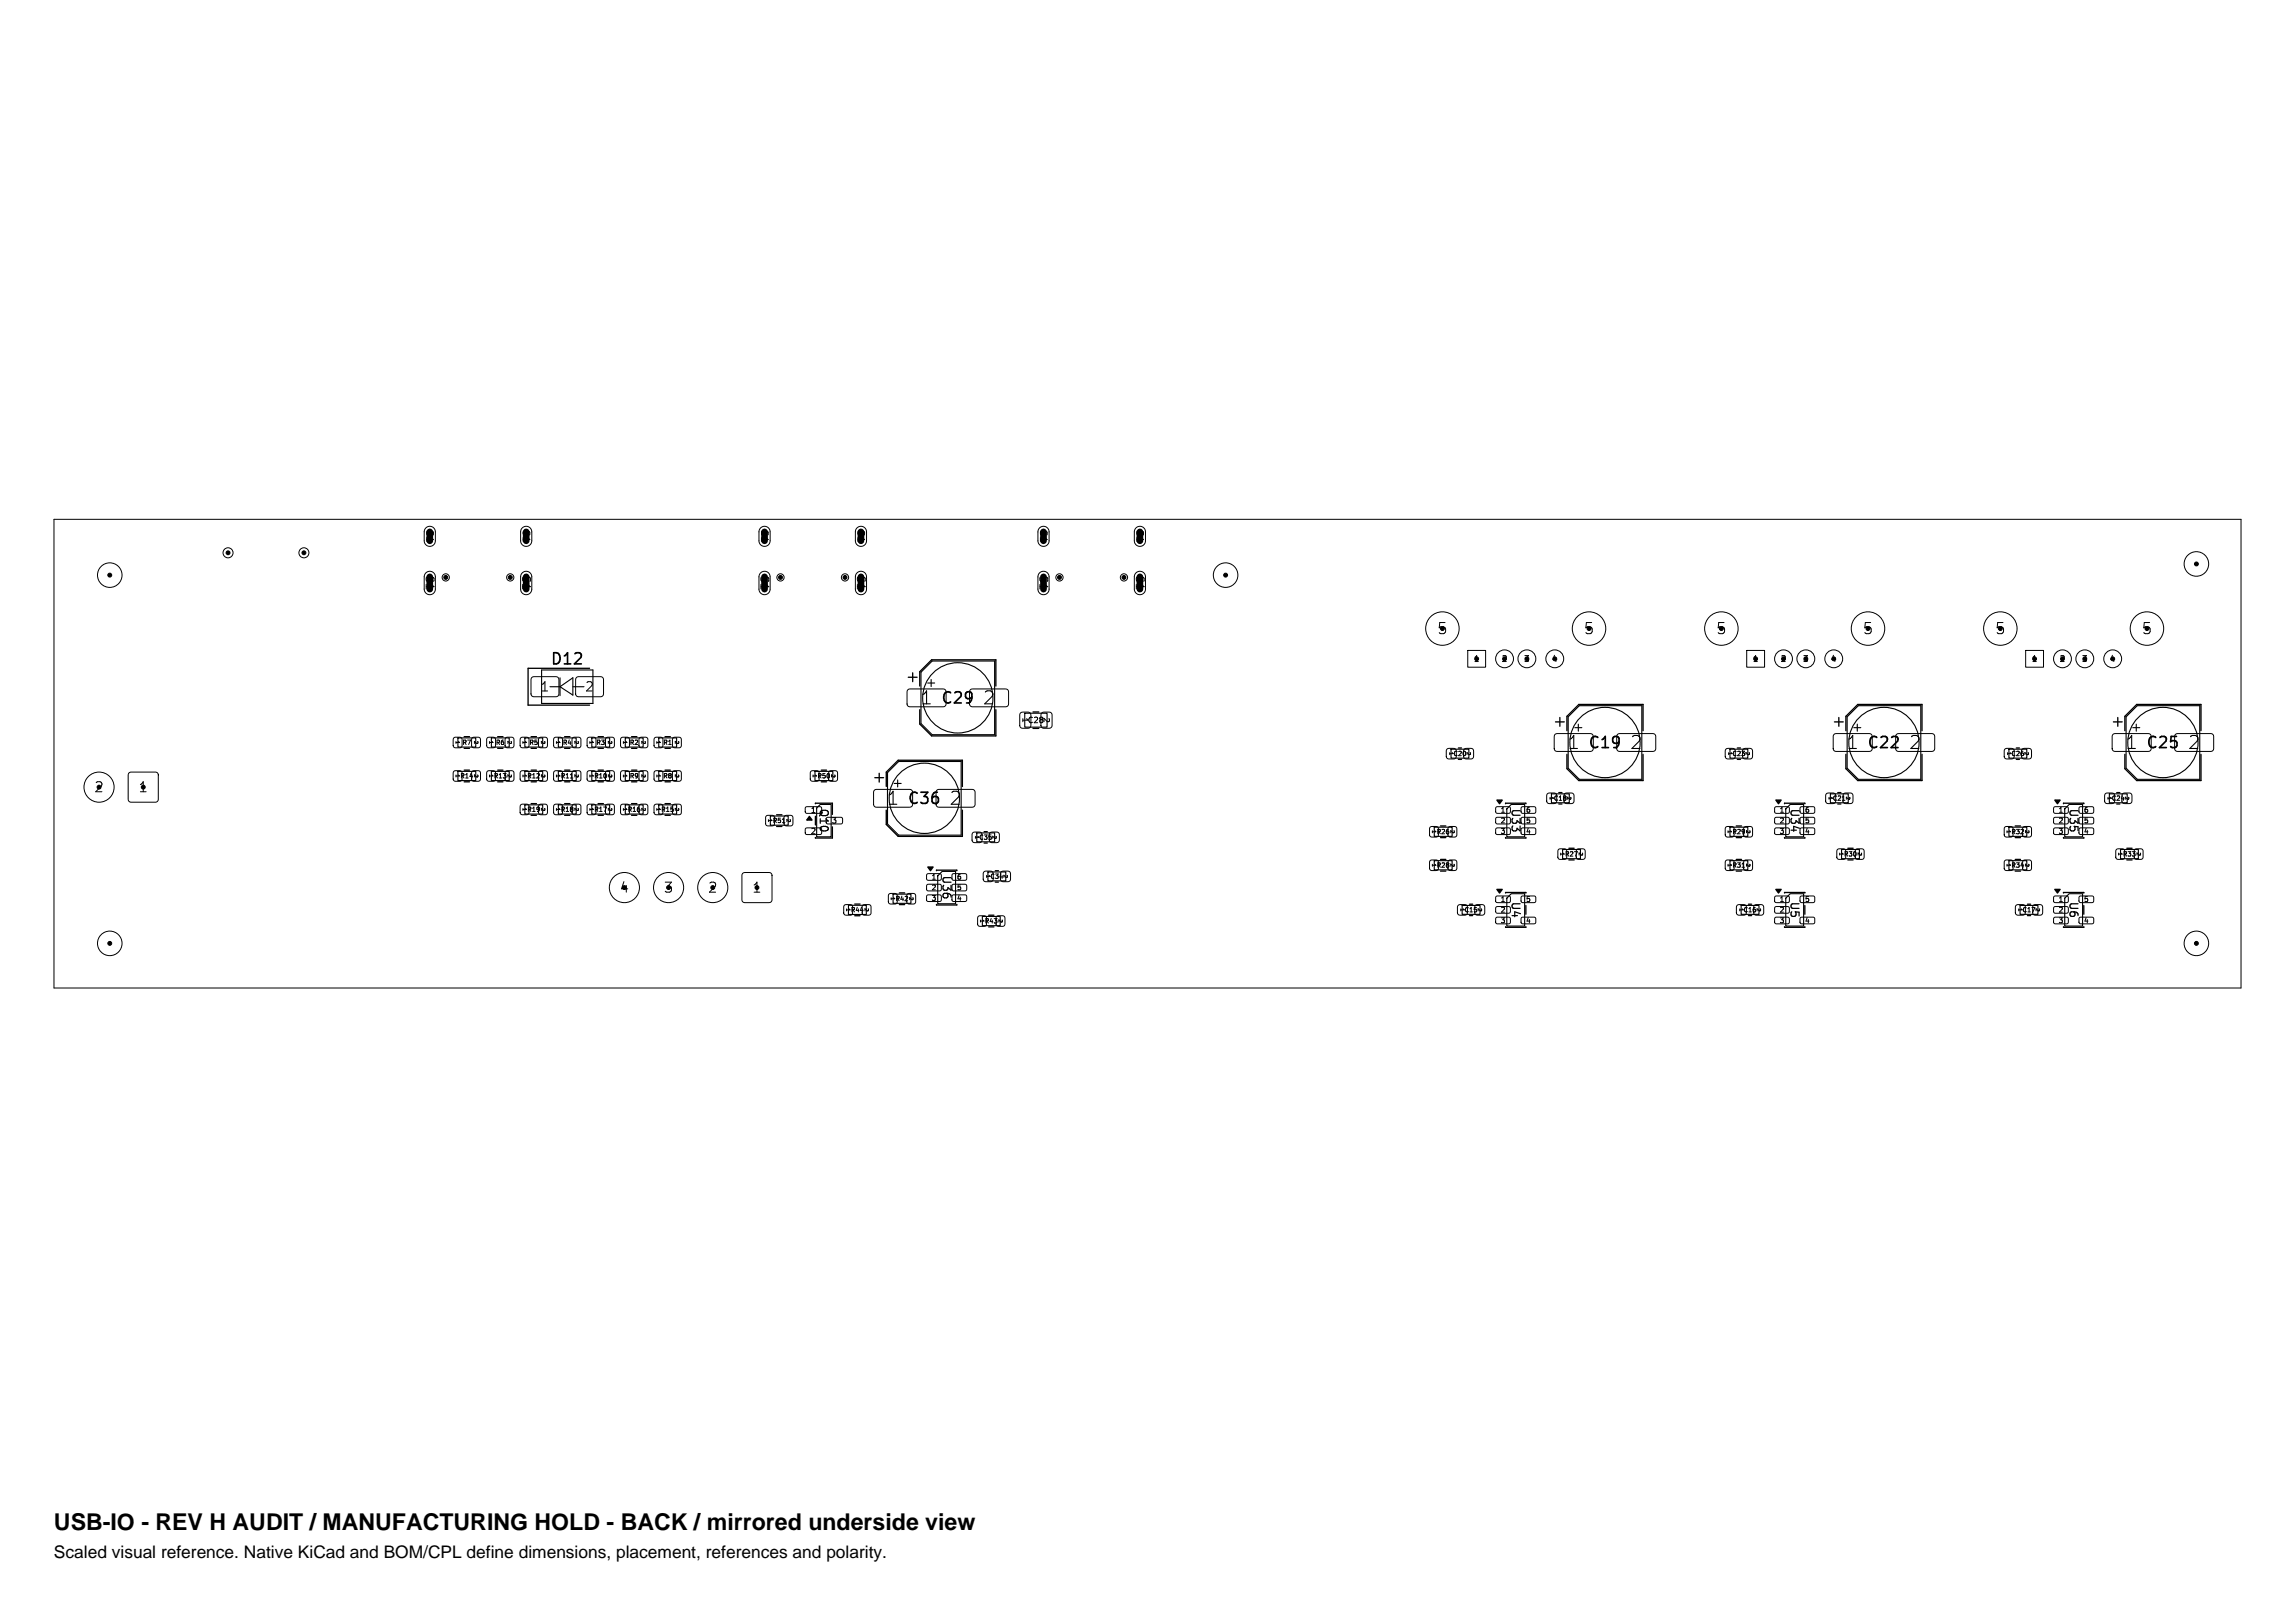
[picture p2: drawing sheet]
<svg xmlns="http://www.w3.org/2000/svg" width="420mm" height="297mm" viewBox="0 0 420 297" stroke-linecap="round" stroke-linejoin="round" font-family="sans-serif">
<defs><g id="words">
<text font-size="4.2" x="9.9" y="280.1">USB-IO - REV H AUDIT / MANUFACTURING HOLD - BACK / mirrored underside view</text>
<g font-size="3.3">
<text x="168.4" y="129.2">1</text>
<text x="179.8" y="129.2">2</text>
<text x="286.8" y="137.4">1</text>
<text x="298.2" y="137.4">2</text>
<text x="337.9" y="137.4">1</text>
<text x="349.3" y="137.4">2</text>
<text x="388.9" y="137.4">1</text>
<text x="400.4" y="137.4">2</text>
<text x="162.2" y="147.6">1</text>
<text x="173.7" y="147.6">2</text>
</g>
<text font-size="3.2" x="9.9" y="285.1">Scaled visual reference. Native KiCad and BOM/CPL define dimensions, placement, references and polarity.</text>
<g font-size="2.8">
<text x="262.9" y="116.3">5</text>
<text x="289.8" y="116.3">5</text>
<text x="314" y="116.3">5</text>
<text x="340.8" y="116.3">5</text>
<text x="365.1" y="116.3">5</text>
<text x="391.9" y="116.3">5</text>
<text x="100.6" y="122">D12</text>
<text x="172.1" y="129.2">C29</text>
<text x="290.5" y="137.4">C19</text>
<text x="341.6" y="137.4">C22</text>
<text x="392.6" y="137.4">C25</text>
<text x="165.9" y="147.6">C36</text>
</g>
<g font-size="2.6">
<text x="17.2" y="145.2">2</text>
<text x="25.3" y="145.2">1</text>
<text x="113.3" y="163.6">4</text>
<text x="121.4" y="163.6">3</text>
<text x="129.5" y="163.6">2</text>
<text x="137.6" y="163.6">1</text>
</g>
<g font-size="2.4">
<text x="98.9" y="126.7">1</text>
<text x="107" y="126.7">2</text>
</g>
<g font-size="2">
<text x="77.8" y="105.3" transform="rotate(90 77.8 105.3)">S1</text>
<text x="95.4" y="105.3" transform="rotate(90 95.4 105.3)">S1</text>
<text x="139" y="105.3" transform="rotate(90 139 105.3)">S1</text>
<text x="156.7" y="105.3" transform="rotate(90 156.7 105.3)">S1</text>
<text x="190.1" y="105.3" transform="rotate(90 190.1 105.3)">S1</text>
<text x="207.7" y="105.3" transform="rotate(90 207.7 105.3)">S1</text>
<text x="149.7" y="147.8" transform="rotate(90 149.7 147.8)">Q10</text>
<text x="276.3" y="147.8" transform="rotate(90 276.3 147.8)">U33</text>
<text x="327.4" y="147.8" transform="rotate(90 327.4 147.8)">U34</text>
<text x="378.4" y="147.8" transform="rotate(90 378.4 147.8)">U35</text>
<text x="172.2" y="160.1" transform="rotate(90 172.2 160.1)">U36</text>
<text x="276.3" y="164.8" transform="rotate(90 276.3 164.8)">U4</text>
<text x="327.4" y="164.8" transform="rotate(90 327.4 164.8)">U5</text>
<text x="378.4" y="164.8" transform="rotate(90 378.4 164.8)">U6</text>
</g>
<g font-size="1.7">
<text x="77.9" y="97" transform="rotate(90 77.9 97)">S1</text>
<text x="95.5" y="97" transform="rotate(90 95.5 97)">S1</text>
<text x="139.2" y="97" transform="rotate(90 139.2 97)">S1</text>
<text x="156.8" y="97" transform="rotate(90 156.8 97)">S1</text>
<text x="190.2" y="97" transform="rotate(90 190.2 97)">S1</text>
<text x="207.8" y="97" transform="rotate(90 207.8 97)">S1</text>
</g>
<g font-size="1.5">
<text x="269.7" y="121.2">1</text>
<text x="274.8" y="121.2">2</text>
<text x="278.9" y="121.2">3</text>
<text x="284" y="121.2">4</text>
<text x="320.7" y="121.2">1</text>
<text x="325.9" y="121.2">2</text>
<text x="329.9" y="121.2">3</text>
<text x="335" y="121.2">4</text>
<text x="371.8" y="121.2">1</text>
<text x="376.9" y="121.2">2</text>
<text x="381" y="121.2">3</text>
<text x="386.1" y="121.2">4</text>
</g>
<g font-size="1.4">
<text x="187" y="131.3" transform="rotate(90 187 131.3)">1</text>
<text x="190.9" y="131.3" transform="rotate(90 190.9 131.3)">2</text>
<text x="188" y="132.5">C28</text>
<text x="148.4" y="148.9">1</text>
<text x="148.4" y="152.7">2</text>
<text x="152.2" y="150.8">3</text>
</g>
<g font-size="1.3">
<text x="274.6" y="148.8">1</text>
<text x="279.3" y="148.8">6</text>
<text x="325.7" y="148.8">1</text>
<text x="330.3" y="148.8">6</text>
<text x="376.7" y="148.8">1</text>
<text x="381.4" y="148.8">6</text>
<text x="274.6" y="150.7">2</text>
<text x="274.6" y="152.7">3</text>
<text x="279.3" y="152.7">4</text>
<text x="279.3" y="150.7">5</text>
<text x="325.7" y="150.7">2</text>
<text x="325.7" y="152.7">3</text>
<text x="330.3" y="152.7">4</text>
<text x="330.3" y="150.7">5</text>
<text x="376.7" y="150.7">2</text>
<text x="376.7" y="152.7">3</text>
<text x="381.4" y="152.7">4</text>
<text x="381.4" y="150.7">5</text>
<text x="170.5" y="161">1</text>
<text x="175.1" y="161">6</text>
<text x="170.5" y="163">2</text>
<text x="170.5" y="164.9">3</text>
<text x="175.1" y="164.9">4</text>
<text x="175.1" y="163">5</text>
<text x="274.6" y="165.1">1</text>
<text x="274.6" y="167.1">2</text>
<text x="279.3" y="165.1">5</text>
<text x="325.7" y="165.1">1</text>
<text x="325.7" y="167.1">2</text>
<text x="330.3" y="165.1">5</text>
<text x="376.7" y="165.1">1</text>
<text x="376.7" y="167.1">2</text>
<text x="381.4" y="165.1">5</text>
<text x="274.6" y="169">3</text>
<text x="279.3" y="169">4</text>
<text x="325.7" y="169">3</text>
<text x="330.3" y="169">4</text>
<text x="376.7" y="169">3</text>
<text x="381.4" y="169">4</text>
</g>
<g font-size="1.1">
<text x="84.5" y="136.5">R7</text>
<text x="90.7" y="136.5">R6</text>
<text x="96.8" y="136.5">R5</text>
<text x="102.9" y="136.5">R4</text>
<text x="109" y="136.5">R3</text>
<text x="115.2" y="136.5">R2</text>
<text x="121.3" y="136.5">R1</text>
<text x="84.1" y="142.6">R14</text>
<text x="90.3" y="142.6">R13</text>
<text x="96.4" y="142.6">R12</text>
<text x="102.5" y="142.6">R11</text>
<text x="108.7" y="142.6">R10</text>
<text x="115.2" y="142.6">R9</text>
<text x="121.3" y="142.6">R8</text>
<text x="149.5" y="142.6">R50</text>
<text x="265.9" y="138.5">C20</text>
<text x="316.9" y="138.5">C23</text>
<text x="368" y="138.5">C26</text>
<text x="96.4" y="148.7">R19</text>
<text x="102.5" y="148.7">R18</text>
<text x="108.7" y="148.7">R17</text>
<text x="114.8" y="148.7">R16</text>
<text x="120.9" y="148.7">R15</text>
<text x="284.3" y="146.7">C18</text>
<text x="335.3" y="146.7">C21</text>
<text x="386.4" y="146.7">C24</text>
<text x="141.3" y="150.8">R51</text>
<text x="179.1" y="153.8">C35</text>
<text x="262.8" y="152.8">R26</text>
<text x="316.9" y="152.8">R29</text>
<text x="368" y="152.8">R32</text>
<text x="181.1" y="161">C34</text>
<text x="262.8" y="158.9">R28</text>
<text x="286.3" y="156.9">R27</text>
<text x="316.9" y="158.9">R31</text>
<text x="337.4" y="156.9">R30</text>
<text x="368" y="158.9">R34</text>
<text x="388.4" y="156.9">R33</text>
<text x="155.6" y="167.1">R44</text>
<text x="163.8" y="165.1">R42</text>
<text x="267.9" y="167.1">C15</text>
<text x="319" y="167.1">C16</text>
<text x="370" y="167.1">C17</text>
<text x="180.1" y="169.1">R43</text>
</g>
<g font-size=".9">
<text x="83.3" y="135.6" transform="rotate(90 83.3 135.6)">1</text>
<text x="86.7" y="135.6" transform="rotate(90 86.7 135.6)">2</text>
<text x="89.5" y="135.6" transform="rotate(90 89.5 135.6)">1</text>
<text x="92.8" y="135.6" transform="rotate(90 92.8 135.6)">2</text>
<text x="95.6" y="135.6" transform="rotate(90 95.6 135.6)">1</text>
<text x="99" y="135.6" transform="rotate(90 99 135.6)">2</text>
<text x="101.7" y="135.6" transform="rotate(90 101.7 135.6)">1</text>
<text x="105.1" y="135.6" transform="rotate(90 105.1 135.6)">2</text>
<text x="107.8" y="135.6" transform="rotate(90 107.8 135.6)">1</text>
<text x="111.2" y="135.6" transform="rotate(90 111.2 135.6)">2</text>
<text x="114" y="135.6" transform="rotate(90 114 135.6)">1</text>
<text x="117.3" y="135.6" transform="rotate(90 117.3 135.6)">2</text>
<text x="120.1" y="135.6" transform="rotate(90 120.1 135.6)">1</text>
<text x="123.5" y="135.6" transform="rotate(90 123.5 135.6)">2</text>
<text x="265.2" y="137.6" transform="rotate(90 265.2 137.6)">1</text>
<text x="268.4" y="137.6" transform="rotate(90 268.4 137.6)">2</text>
<text x="316.2" y="137.6" transform="rotate(90 316.2 137.6)">1</text>
<text x="319.4" y="137.6" transform="rotate(90 319.4 137.6)">2</text>
<text x="367.3" y="137.6" transform="rotate(90 367.3 137.6)">1</text>
<text x="370.5" y="137.6" transform="rotate(90 370.5 137.6)">2</text>
<text x="83.3" y="141.7" transform="rotate(90 83.3 141.7)">1</text>
<text x="86.7" y="141.7" transform="rotate(90 86.7 141.7)">2</text>
<text x="89.5" y="141.7" transform="rotate(90 89.5 141.7)">1</text>
<text x="92.8" y="141.7" transform="rotate(90 92.8 141.7)">2</text>
<text x="95.6" y="141.7" transform="rotate(90 95.6 141.7)">1</text>
<text x="99" y="141.7" transform="rotate(90 99 141.7)">2</text>
<text x="101.7" y="141.7" transform="rotate(90 101.7 141.7)">1</text>
<text x="105.1" y="141.7" transform="rotate(90 105.1 141.7)">2</text>
<text x="107.8" y="141.7" transform="rotate(90 107.8 141.7)">1</text>
<text x="111.2" y="141.7" transform="rotate(90 111.2 141.7)">2</text>
<text x="114" y="141.7" transform="rotate(90 114 141.7)">1</text>
<text x="117.3" y="141.7" transform="rotate(90 117.3 141.7)">2</text>
<text x="120.1" y="141.7" transform="rotate(90 120.1 141.7)">1</text>
<text x="123.5" y="141.7" transform="rotate(90 123.5 141.7)">2</text>
<text x="148.7" y="141.7" transform="rotate(90 148.7 141.7)">1</text>
<text x="152.1" y="141.7" transform="rotate(90 152.1 141.7)">2</text>
<text x="95.6" y="147.8" transform="rotate(90 95.6 147.8)">1</text>
<text x="99" y="147.8" transform="rotate(90 99 147.8)">2</text>
<text x="101.7" y="147.8" transform="rotate(90 101.7 147.8)">1</text>
<text x="105.1" y="147.8" transform="rotate(90 105.1 147.8)">2</text>
<text x="107.8" y="147.8" transform="rotate(90 107.8 147.8)">1</text>
<text x="111.2" y="147.8" transform="rotate(90 111.2 147.8)">2</text>
<text x="114" y="147.8" transform="rotate(90 114 147.8)">1</text>
<text x="117.3" y="147.8" transform="rotate(90 117.3 147.8)">2</text>
<text x="120.1" y="147.8" transform="rotate(90 120.1 147.8)">1</text>
<text x="123.5" y="147.8" transform="rotate(90 123.5 147.8)">2</text>
<text x="140.5" y="149.8" transform="rotate(90 140.5 149.8)">1</text>
<text x="143.9" y="149.8" transform="rotate(90 143.9 149.8)">2</text>
<text x="283.6" y="145.8" transform="rotate(90 283.6 145.8)">1</text>
<text x="286.7" y="145.8" transform="rotate(90 286.7 145.8)">2</text>
<text x="334.6" y="145.8" transform="rotate(90 334.6 145.8)">1</text>
<text x="337.8" y="145.8" transform="rotate(90 337.8 145.8)">2</text>
<text x="385.7" y="145.8" transform="rotate(90 385.7 145.8)">1</text>
<text x="388.8" y="145.8" transform="rotate(90 388.8 145.8)">2</text>
<text x="178.4" y="152.9" transform="rotate(90 178.4 152.9)">1</text>
<text x="181.6" y="152.9" transform="rotate(90 181.6 152.9)">2</text>
<text x="262" y="151.9" transform="rotate(90 262 151.9)">1</text>
<text x="265.4" y="151.9" transform="rotate(90 265.4 151.9)">2</text>
<text x="285.5" y="156" transform="rotate(90 285.5 156)">1</text>
<text x="288.9" y="156" transform="rotate(90 288.9 156)">2</text>
<text x="316.1" y="151.9" transform="rotate(90 316.1 151.9)">1</text>
<text x="319.5" y="151.9" transform="rotate(90 319.5 151.9)">2</text>
<text x="336.6" y="156" transform="rotate(90 336.6 156)">1</text>
<text x="339.9" y="156" transform="rotate(90 339.9 156)">2</text>
<text x="367.2" y="151.9" transform="rotate(90 367.2 151.9)">1</text>
<text x="370.6" y="151.9" transform="rotate(90 370.6 151.9)">2</text>
<text x="387.6" y="156" transform="rotate(90 387.6 156)">1</text>
<text x="391" y="156" transform="rotate(90 391 156)">2</text>
<text x="180.4" y="160.1" transform="rotate(90 180.4 160.1)">1</text>
<text x="183.6" y="160.1" transform="rotate(90 183.6 160.1)">2</text>
<text x="262" y="158" transform="rotate(90 262 158)">1</text>
<text x="265.4" y="158" transform="rotate(90 265.4 158)">2</text>
<text x="316.1" y="158" transform="rotate(90 316.1 158)">1</text>
<text x="319.5" y="158" transform="rotate(90 319.5 158)">2</text>
<text x="367.2" y="158" transform="rotate(90 367.2 158)">1</text>
<text x="370.6" y="158" transform="rotate(90 370.6 158)">2</text>
<text x="154.8" y="166.2" transform="rotate(90 154.8 166.2)">1</text>
<text x="158.2" y="166.2" transform="rotate(90 158.2 166.2)">2</text>
<text x="163" y="164.1" transform="rotate(90 163 164.1)">1</text>
<text x="166.4" y="164.1" transform="rotate(90 166.4 164.1)">2</text>
<text x="267.2" y="166.2" transform="rotate(90 267.2 166.2)">1</text>
<text x="270.4" y="166.2" transform="rotate(90 270.4 166.2)">2</text>
<text x="318.3" y="166.2" transform="rotate(90 318.3 166.2)">1</text>
<text x="321.4" y="166.2" transform="rotate(90 321.4 166.2)">2</text>
<text x="369.3" y="166.2" transform="rotate(90 369.3 166.2)">1</text>
<text x="372.5" y="166.2" transform="rotate(90 372.5 166.2)">2</text>
<text x="179.3" y="168.2" transform="rotate(90 179.3 168.2)">1</text>
<text x="182.7" y="168.2" transform="rotate(90 182.7 168.2)">2</text>
</g>
</g></defs>
<g fill="none" stroke="#000" stroke-width=".18">
<path d="M9.9 95h400.2v85.8h-400.2zM77.6 97.3a1.02 1.02 0 0 1 1.1-1 1.02 1.02 0 0 1 1 1M77.6 99a1.02 1.02 0 0 0 1.1 1 1.02 1.02 0 0 0 1-1M95.3 97.3a1.02 1.02 0 0 1 1-1 1.02 1.02 0 0 1 1 1M95.3 99a1.02 1.02 0 0 0 1 1 1.02 1.02 0 0 0 1-1M138.9 97.3a1.02 1.02 0 0 1 1-1 1.02 1.02 0 0 1 1 1M138.9 99a1.02 1.02 0 0 0 1 1 1.02 1.02 0 0 0 1-1M156.5 97.3a1.02 1.02 0 0 1 1.1-1 1.02 1.02 0 0 1 1 1M156.5 99a1.02 1.02 0 0 0 1.1 1 1.02 1.02 0 0 0 1-1M189.9 97.3a1.02 1.02 0 0 1 1.1-1 1.02 1.02 0 0 1 1 1M189.9 99a1.02 1.02 0 0 0 1.1 1 1.02 1.02 0 0 0 1-1M207.6 97.3a1.02 1.02 0 0 1 1-1 1.02 1.02 0 0 1 1 1"/>
<path d="M207.6 99a1.02 1.02 0 0 0 1 1 1.02 1.02 0 0 0 1-1M77.6 105.6a1.02 1.02 0 0 1 1.1-1.1 1.02 1.02 0 0 1 1 1.1M77.6 107.8a1.02 1.02 0 0 0 1.1 1 1.02 1.02 0 0 0 1-1M95.3 105.6a1.02 1.02 0 0 1 1-1.1 1.02 1.02 0 0 1 1 1.1M95.3 107.8a1.02 1.02 0 0 0 1 1 1.02 1.02 0 0 0 1-1M138.9 105.6a1.02 1.02 0 0 1 1-1.1 1.02 1.02 0 0 1 1 1.1M138.9 107.8a1.02 1.02 0 0 0 1 1 1.02 1.02 0 0 0 1-1M156.5 105.6a1.02 1.02 0 0 1 1.1-1.1 1.02 1.02 0 0 1 1 1.1M156.5 107.8a1.02 1.02 0 0 0 1.1 1 1.02 1.02 0 0 0 1-1M189.9 105.6a1.02 1.02 0 0 1 1.1-1.1 1.02 1.02 0 0 1 1 1.1M189.9 107.8a1.02 1.02 0 0 0 1.1 1 1.02 1.02 0 0 0 1-1M207.6 105.6a1.02 1.02 0 0 1 1-1.1 1.02 1.02 0 0 1 1 1.1"/>
<path d="M207.6 107.8a1.02 1.02 0 0 0 1 1 1.02 1.02 0 0 0 1-1M268.6 119h3.3v3.1h-3.3zM319.7 119h3.2v3.1h-3.2zM370.7 119h3.3v3.1h-3.3zM83.1 135l.2-.1 1.1 .1 .2 .3v1.1l-.2 .3-.2 .1-1.1-.1-.2-.3v-1.1zM86.4 135l.3-.1 1.1 .1 .1 .3v1.1l-.1 .3-.3 .1-1.1-.1-.1-.3v-1.1zM89.2 135l.3-.1 1.1 .1 .1 .3v1.1l-.1 .3-.3 .1-1.1-.1-.1-.3v-1.1zM92.5 135l.3-.1 1.1 .1 .2 .3v1.1l-.2 .3-.2 .1-1.2-.1-.1-.3v-1.1zM95.3 135l.3-.1 1.1 .1 .1 .3v1.1l-.1 .3-.3 .1-1.1-.1-.1-.3v-1.1zM97.3 124l.4-.2h4.1a.51 .51 0 0 1 .5 .5v2.7a.51 .51 0 0 1-.5 .5h-4.1a.51 .51 0 0 1-.5-.5v-2.7zM98.7 135l.3-.1 1.1 .1 .1 .3v1.1l-.1 .3-.3 .1-1.1-.1-.1-.3v-1.1zM101.4 135l.3-.1 1.1 .1 .1 .3v1.1l-.1 .3-.3 .1-1.1-.1-.1-.3v-1.1z"/>
<path d="M104.8 135l.3-.1 1.1 .1 .1 .3v1.1l-.1 .3-.3 .1-1.1-.1-.1-.3v-1.1zM105.5 124l.4-.2h4a.51 .51 0 0 1 .5 .5v2.7a.51 .51 0 0 1-.5 .5h-4a.51 .51 0 0 1-.6-.5v-2.7zM107.6 135l.2-.1 1.2 .1 .1 .3v1.1l-.1 .3-.3 .1-1.1-.1-.2-.3v-1.1zM110.9 135l.3-.1 1.1 .1 .1 .3v1.1l-.1 .3-.3 .1-1.1-.1-.1-.3v-1.1zM113.7 135l.3-.1 1.1 .1 .1 .3v1.1l-.1 .3-.3 .1-1.1-.1-.1-.3v-1.1zM117.1 135l.2-.1 1.1 .1 .2 .3v1.1l-.2 .3-.2 .1-1.1-.1-.2-.3v-1.1zM119.8 135l.3-.1 1.1 .1 .1 .3v1.1l-.1 .3-.3 .1-1.1-.1-.1-.3v-1.1zM123.2 135l.3-.1 1.1 .1 .1 .3v1.1l-.1 .3-.3 .1-1.1-.1-.1-.3v-1.1zM166.1 126.2l.4-.1h6.1a.51 .51 0 0 1 .5 .5v2.2a.51 .51 0 0 1-.5 .5h-6.1a.51 .51 0 0 1-.5-.5v-2.2zM177.6 126.2l.3-.1h6.2a.51 .51 0 0 1 .5 .5v2.2a.51 .51 0 0 1-.5 .5h-6.2a.51 .51 0 0 1-.5-.5v-2.2zM186.8 130.5l.3-.2h1a.51 .51 0 0 1 .6 .5v2a.51 .51 0 0 1-.6 .5h-1a.51 .51 0 0 1-.5-.5v-2zM190.6 130.5l.4-.2h1a.51 .51 0 0 1 .5 .5v2a.51 .51 0 0 1-.5 .5h-1a.51 .51 0 0 1-.5-.5v-2z"/>
<path d="M264.8 137.1l.3-.2h1l.3 .2 .1 .3v1l-.1 .4-.3 .1h-1l-.3-.1-.1-.4v-1zM268 137.1l.3-.2h.9l.3 .2 .2 .3v1l-.2 .4-.3 .1h-.9l-.3-.1-.2-.4v-1zM284.6 134.4l.3-.2h6.2a.51 .51 0 0 1 .5 .6v2.2a.51 .51 0 0 1-.5 .5h-6.2a.51 .51 0 0 1-.5-.5v-2.2zM296 134.4l.4-.2h6.1a.51 .51 0 0 1 .5 .6v2.2a.51 .51 0 0 1-.5 .5h-6.1a.51 .51 0 0 1-.5-.5v-2.2zM315.9 137.1l.3-.2h.9l.3 .2 .2 .3v1l-.2 .4-.3 .1h-.9l-.3-.1-.2-.4v-1zM319 137.1l.4-.2h.9l.3 .2 .1 .3v1l-.1 .4-.3 .1h-.9l-.4-.1-.1-.4v-1zM335.6 134.4l.4-.2h6.1a.51 .51 0 0 1 .5 .6v2.2a.51 .51 0 0 1-.5 .5h-6.1a.51 .51 0 0 1-.5-.5v-2.2zM347.1 134.4l.3-.2h6.2a.51 .51 0 0 1 .5 .6v2.2a.51 .51 0 0 1-.5 .5h-6.2a.51 .51 0 0 1-.5-.5v-2.2zM366.9 137.1l.3-.2h1l.3 .2 .1 .3v1l-.1 .4-.3 .1h-1l-.3-.1-.1-.4v-1zM370.1 137.1l.3-.2h.9l.3 .2 .2 .3v1l-.2 .4-.3 .1h-.9l-.3-.1-.2-.4v-1zM386.7 134.4l.3-.2h6.2a.51 .51 0 0 1 .5 .6v2.2a.51 .51 0 0 1-.5 .5h-6.2a.51 .51 0 0 1-.5-.5v-2.2zM398.1 134.4l.4-.2h6.1a.51 .51 0 0 1 .5 .6v2.2a.51 .51 0 0 1-.5 .5h-6.1a.51 .51 0 0 1-.5-.5v-2.2z"/>
<path d="M23.6 141.4l.4-.1h4.5a.51 .51 0 0 1 .5 .5v4.5a.51 .51 0 0 1-.5 .5h-4.5a.51 .51 0 0 1-.5-.5v-4.5zM83.1 141.2l.2-.2 1.1 .2 .2 .2v1.2l-.2 .3-.2 .1-1.1-.1-.2-.3v-1.2zM86.4 141.2l.3-.2 1.1 .2 .1 .2v1.2l-.1 .3-.3 .1-1.1-.1-.1-.3v-1.2zM89.2 141.2l.3-.2 1.1 .2 .1 .2v1.2l-.1 .3-.3 .1-1.1-.1-.1-.3v-1.2zM92.5 141.2l.3-.2 1.1 .2 .2 .2v1.2l-.2 .3-.2 .1-1.2-.1-.1-.3v-1.2zM95.3 147.3l.3-.1 1.1 .1 .1 .3v1.1l-.1 .3-.3 .1-1.1-.1-.1-.3v-1.1zM95.3 141.2l.3-.2 1.1 .2 .1 .2v1.2l-.1 .3-.3 .1-1.1-.1-.1-.3v-1.2zM98.7 147.3l.3-.1 1.1 .1 .1 .3v1.1l-.1 .3-.3 .1-1.1-.1-.1-.3v-1.1zM98.7 141.2l.3-.2 1.1 .2 .1 .2v1.2l-.1 .3-.3 .1-1.1-.1-.1-.3v-1.2zM101.4 141.2l.3-.2 1.1 .2 .1 .2v1.2l-.1 .3-.3 .1-1.1-.1-.1-.3v-1.2zM101.4 147.3l.3-.1 1.1 .1 .1 .3v1.1l-.1 .3-.3 .1-1.1-.1-.1-.3v-1.1zM104.4 142.4h.4"/>
<path d="M104.8 141.2l.3-.2 1.1 .2 .1 .2v1.2l-.1 .3-.3 .1-1.1-.1-.1-.3v-1.2zM104.8 147.3l.3-.1 1.1 .1 .1 .3v1.1l-.1 .3-.3 .1-1.1-.1-.1-.3v-1.1zM107.6 147.3l.2-.1 1.2 .1 .1 .3v1.1l-.1 .3-.3 .1-1.1-.1-.2-.3v-1.1zM107.6 141.2l.2-.2 1.2 .2 .1 .2v1.2l-.1 .3-.3 .1-1.1-.1-.2-.3v-1.2zM110.9 147.3l.3-.1 1.1 .1 .1 .3v1.1l-.1 .3-.3 .1-1.1-.1-.1-.3v-1.1zM110.9 141.2l.3-.2 1.1 .2 .1 .2v1.2l-.1 .3-.3 .1-1.1-.1-.1-.3v-1.2zM113.7 147.3l.3-.1 1.1 .1 .1 .3v1.1l-.1 .3-.3 .1-1.1-.1-.1-.3v-1.1zM113.7 141.2l.3-.2 1.1 .2 .1 .2v1.2l-.1 .3-.3 .1-1.1-.1-.1-.3v-1.2zM117.1 147.3l.2-.1 1.1 .1 .2 .3v1.1l-.2 .3-.2 .1-1.1-.1-.2-.3v-1.1zM117.1 141.2l.2-.2 1.1 .2 .2 .2v1.2l-.2 .3-.2 .1-1.1-.1-.2-.3v-1.2zM119.8 141.2l.3-.2 1.1 .2 .1 .2v1.2l-.1 .3-.3 .1-1.1-.1-.1-.3v-1.2zM119.8 147.3l.3-.1 1.1 .1 .1 .3v1.1l-.1 .3-.3 .1-1.1-.1-.1-.3v-1.1z"/>
<path d="M123.2 141.2l.3-.2 1.1 .2 .1 .2v1.2l-.1 .3-.3 .1-1.1-.1-.1-.3v-1.2zM123.2 147.3l.3-.1 1.1 .1 .1 .3v1.1l-.1 .3-.3 .1-1.1-.1-.1-.3v-1.1zM135.9 159.8l.4-.1h4.5a.51 .51 0 0 1 .5 .5v4.5a.51 .51 0 0 1-.5 .5h-4.5a.51 .51 0 0 1-.5-.5v-4.5zM140.2 149.3l.3-.1 1.1 .1 .1 .3v1.1l-.1 .3-.3 .1-1.1-.1-.1-.3v-1.1zM143.2 150.5h.4M143.6 149.3l.3-.1 1.1 .1 .1 .3v1.1l-.1 .3-.3 .1-1.1-.1-.1-.3v-1.1zM147.4 147.7l2.8-.1 .2 .3-.1 .8-.2 .1h-2.6l-.1-.3zM147.4 151.6l2.8-.1 .2 .3-.1 .7-.2 .2h-2.6l-.1-.3zM148.4 141.2l.3-.2 1.1 .2 .1 .2v1.2l-.1 .3-.3 .1-1.1-.1-.1-.3v-1.2zM151.3 149.6h2.7l.2 .3v.7l-.3 .2h-2.5l-.2-.3zM151.8 141.2l.3-.2 1.1 .2 .1 .2v1.2l-.1 .3-.3 .1-1.1-.1-.2-.3v-1.2zM160 144.6l.4-.1h6.1a.51 .51 0 0 1 .5 .5v2.2a.51 .51 0 0 1-.5 .5h-6.1a.51 .51 0 0 1-.5-.5v-2.2z"/>
<path d="M169.7 160l2.4-.1 .2 .3-.1 .7-.2 .2h-2.2l-.2-.3zM171.5 144.6l.3-.1h6.1a.51 .51 0 0 1 .5 .5v2.2a.51 .51 0 0 1-.5 .5h-6.1a.51 .51 0 0 1-.5-.5v-2.2zM174.3 160l2.4-.1 .2 .3v.7l-.3 .2h-2.2l-.2-.3zM178 152.4l.3-.1h1l.3 .1 .1 .3v1l-.1 .4-.3 .1h-1l-.3-.1-.1-.4v-1zM180.1 159.5l.3-.1h.9l.3 .1 .2 .4v1l-.2 .3-.3 .1h-.9l-.3-.1-.2-.3v-1zM181.2 152.4l.3-.1h.9l.4 .1 .1 .3v1l-.1 .4-.4 .1h-.9l-.3-.1-.1-.4v-1zM183.2 159.5l.4-.1h.9l.3 .1 .1 .4v1l-.1 .3-.3 .1h-.9l-.4-.1-.1-.3v-1zM261.7 157.5l.3-.1 1.1 .1 .1 .3v1.1l-.1 .3-.3 .1-1.1-.1-.1-.3v-1.1zM261.7 151.4l.3-.2 1.1 .2 .1 .2v1.2l-.1 .3-.3 .1-1.1-.1-.1-.3v-1.2zM265.1 157.5l.3-.1 1.1 .1 .1 .3v1.1l-.1 .3-.3 .1-1.1-.1-.1-.3v-1.1zM265.1 151.4l.3-.2 1.1 .2 .1 .2v1.2l-.1 .3-.3 .1-1.1-.1-.1-.3v-1.2zM273.8 147.7l2.4-.1 .2 .3v.8l-.3 .1h-2.2l-.2-.3z"/>
<path d="M273.8 149.6h2.4l.2 .3v.7l-.3 .2h-2.2l-.2-.3zM273.8 151.6l2.4-.1 .2 .3v.7l-.3 .2h-2.2l-.2-.3zM278.4 151.6l2.5-.1 .2 .3-.1 .7-.2 .2h-2.3l-.1-.3zM278.4 149.6h2.5l.2 .3-.1 .7-.2 .2h-2.3l-.1-.3zM278.4 147.7l2.5-.1 .2 .3-.1 .8-.2 .1h-2.3l-.1-.3zM283.2 145.2l.3-.1h.9l.4 .1 .1 .4v1l-.1 .3-.4 .2h-.9l-.3-.2-.1-.3v-1zM285.2 155.4l.3-.1 1.1 .1 .1 .3v1.2l-.1 .2-.3 .2-1.1-.2-.1-.2v-1.2zM286.4 145.2l.3-.1h.9l.3 .1 .2 .4v1l-.2 .3-.3 .2h-.9l-.3-.2-.2-.3v-1zM288.6 155.4l.3-.1 1.1 .1 .1 .3v1.2l-.1 .2-.3 .2-1.1-.2-.1-.2v-1.2zM315.8 151.4l.3-.2 1.1 .2 .2 .2v1.2l-.2 .3-.2 .1-1.2-.1-.1-.3v-1.2zM315.8 157.5l.3-.1 1.1 .1 .2 .3v1.1l-.2 .3-.2 .1-1.2-.1-.1-.3v-1.1zM318.8 158.7h.5"/>
<path d="M319.2 151.4l.3-.2 1.1 .2 .1 .2v1.2l-.1 .3-.3 .1-1.1-.1-.1-.3v-1.2zM319.2 157.5l.3-.1 1.1 .1 .1 .3v1.1l-.1 .3-.3 .1-1.1-.1-.1-.3v-1.1zM324.9 147.7l2.4-.1 .2 .3-.1 .8-.2 .1h-2.2l-.2-.3zM324.9 149.6h2.4l.2 .3-.1 .7-.2 .2h-2.2l-.2-.3zM324.9 151.6l2.4-.1 .2 .3-.1 .7-.2 .2h-2.2l-.2-.3zM329.5 151.6l2.4-.1 .2 .3v.7l-.3 .2h-2.2l-.2-.3zM329.5 149.6h2.4l.2 .3v.7l-.3 .2h-2.2l-.2-.3zM329.5 147.7l2.4-.1 .2 .3v.8l-.3 .1h-2.2l-.2-.3zM334.2 145.2l.4-.1h.9l.3 .1 .1 .4v1l-.1 .3-.3 .2h-.9l-.4-.2-.1-.3v-1zM336.3 155.4l.3-.1 1.1 .1 .1 .3v1.2l-.1 .2-.3 .2-1.1-.2-.2-.2v-1.2zM337.2 146.5h.4M337.4 145.2l.3-.1h.9l.4 .1 .1 .4v1l-.1 .3-.4 .2h-.9l-.3-.2-.1-.3v-1z"/>
<path d="M339.6 155.4l.3-.1 1.1 .1 .2 .3v1.2l-.2 .2-.3 .2-1.1-.2-.1-.2v-1.2zM366.9 157.5l.3-.1 1.1 .1 .1 .3v1.1l-.1 .3-.3 .1-1.1-.1-.1-.3v-1.1zM366.9 151.4l.3-.2 1.1 .2 .1 .2v1.2l-.1 .3-.3 .1-1.1-.1-.1-.3v-1.2zM370.3 157.5l.3-.1 1.1 .1 .1 .3v1.1l-.1 .3-.3 .1-1.1-.1-.2-.3v-1.1zM370.3 151.4l.3-.2 1.1 .2 .1 .2v1.2l-.1 .3-.3 .1-1.1-.1-.2-.3v-1.2zM375.9 147.7l2.4-.1 .2 .3v.8l-.3 .1h-2.2l-.2-.3zM375.9 149.6h2.4l.2 .3v.7l-.3 .2h-2.2l-.2-.3zM375.9 151.6l2.4-.1 .2 .3v.7l-.3 .2h-2.2l-.2-.3zM380.6 151.6l2.4-.1 .2 .3-.1 .7-.2 .2h-2.2l-.2-.3zM380.6 149.6h2.4l.2 .3-.1 .7-.2 .2h-2.2l-.2-.3zM380.6 147.7l2.4-.1 .2 .3-.1 .8-.2 .1h-2.2l-.2-.3zM385.3 145.2l.3-.1h.9l.4 .1 .1 .4v1l-.1 .3-.4 .2h-.9l-.3-.2-.1-.3v-1z"/>
<path d="M387.3 155.4l.3-.1 1.1 .1 .1 .3v1.2l-.1 .2-.3 .2-1.1-.2-.1-.2v-1.2zM388.5 145.2l.3-.1h.9l.3 .1 .2 .4v1l-.2 .3-.3 .2h-.9l-.3-.2-.2-.3v-1zM390.7 155.4l.3-.1 1.1 .1 .1 .3v1.2l-.1 .2-.3 .2-1.1-.2-.1-.2v-1.2zM154.5 165.7l.3-.2 1.1 .2 .1 .2v1.2l-.1 .3-.3 .1-1.1-.1-.1-.3v-1.2zM157.9 165.7l.3-.2 1.1 .2 .1 .2v1.2l-.1 .3-.3 .1-1.1-.1-.1-.3v-1.2zM162.7 163.6l.3-.1 1.1 .1 .1 .3v1.1l-.1 .3-.3 .1-1.1-.1-.1-.3v-1.1zM166.1 163.6l.3-.1 1.1 .1 .1 .3v1.1l-.1 .3-.3 .1-1.1-.1-.2-.3v-1.1zM169.7 161.9l2.4-.1 .2 .3-.1 .7-.2 .2h-2.2l-.2-.3zM169.7 163.8h2.4l.2 .3-.1 .7-.2 .2h-2.2l-.2-.3zM174.3 163.8h2.4l.2 .3v.7l-.3 .2h-2.2l-.2-.3zM174.3 161.9l2.4-.1 .2 .3v.7l-.3 .2h-2.2l-.2-.3zM179 167.7l.3-.1 1.1 .1 .1 .3v1.1l-.1 .3-.3 .1-1.1-.1-.1-.3v-1.1z"/>
<path d="M182.4 167.7l.3-.1 1.1 .1 .1 .3v1.1l-.1 .3-.3 .1-1.1-.1-.1-.3v-1.1zM266.9 165.7l.3-.2h.9l.3 .2 .2 .3v1l-.2 .3-.3 .2h-.9l-.3-.2-.2-.3v-1zM270 165.7l.3-.2h1l.3 .2 .1 .3v1l-.1 .3-.3 .2h-1l-.3-.2-.1-.3v-1zM273.8 164h2.4l.2 .3v.7l-.3 .2h-2.2l-.2-.3zM273.8 166l2.4-.1 .2 .3v.7l-.3 .2h-2.2l-.2-.3zM273.8 167.9h2.4l.2 .2v.8l-.3 .2-2.2-.1-.2-.2zM278.4 167.9h2.5l.2 .2-.1 .8-.2 .2-2.3-.1-.1-.2zM278.4 164h2.5l.2 .3-.1 .7-.2 .2h-2.3l-.1-.3zM317.9 165.7l.3-.2h.9l.4 .2 .1 .3v1l-.1 .3-.4 .2h-.9l-.3-.2-.1-.3v-1zM321.1 165.7l.3-.2h.9l.3 .2 .2 .3v1l-.2 .3-.3 .2h-.9l-.3-.2-.2-.3v-1zM324.9 164h2.4l.2 .3-.1 .7-.2 .2h-2.2l-.2-.3zM324.9 166l2.4-.1 .2 .3-.1 .7-.2 .2h-2.2l-.2-.3z"/>
<path d="M324.9 167.9h2.4l.2 .2-.1 .8-.2 .2-2.2-.1-.2-.2zM329.5 167.9h2.4l.2 .2v.8l-.3 .2-2.2-.1-.2-.2zM329.5 164h2.4l.2 .3v.7l-.3 .2h-2.2l-.2-.3zM369 165.7l.3-.2h.9l.3 .2 .2 .3v1l-.2 .3-.3 .2h-.9l-.3-.2-.2-.3v-1zM372.1 165.7l.3-.2h1l.3 .2 .1 .3v1l-.1 .3-.3 .2h-1l-.3-.2-.1-.3v-1zM375.9 164h2.4l.2 .3v.7l-.3 .2h-2.2l-.2-.3zM375.9 166l2.4-.1 .2 .3v.7l-.3 .2h-2.2l-.2-.3zM375.9 167.9h2.4l.2 .2v.8l-.3 .2-2.2-.1-.2-.2zM380.6 167.9h2.4l.2 .2-.1 .8-.2 .2-2.2-.1-.2-.2zM380.6 164h2.4l.2 .3-.1 .7-.2 .2h-2.2l-.2-.3z"/>
<circle cx="20.1" cy="105.2" r="2.25"/>
<circle cx="41.7" cy="101.2" r=".92"/>
<circle cx="55.6" cy="101.2" r=".92"/>
<circle cx="81.6" cy="105.7" r=".66"/>
<circle cx="93.4" cy="105.7" r=".66"/>
<circle cx="142.8" cy="105.7" r=".66"/>
<circle cx="154.6" cy="105.7" r=".66"/>
<circle cx="193.9" cy="105.7" r=".66"/>
<circle cx="205.7" cy="105.7" r=".66"/>
<circle cx="224.3" cy="105.2" r="2.25"/>
<circle cx="264" cy="115" r="3.1"/>
<circle cx="290.8" cy="115" r="3.1"/>
<circle cx="315" cy="115" r="3.1"/>
<circle cx="341.9" cy="115" r="3.1"/>
<circle cx="366.1" cy="115" r="3.1"/>
<circle cx="392.9" cy="115" r="3.1"/>
<circle cx="402" cy="103.2" r="2.25"/>
<circle cx="275.3" cy="120.6" r="1.63"/>
<circle cx="279.4" cy="120.6" r="1.63"/>
<circle cx="284.5" cy="120.6" r="1.63"/>
<circle cx="326.4" cy="120.6" r="1.63"/>
<circle cx="330.5" cy="120.6" r="1.63"/>
<circle cx="335.6" cy="120.6" r="1.63"/>
<circle cx="377.4" cy="120.6" r="1.63"/>
<circle cx="381.5" cy="120.6" r="1.63"/>
<circle cx="386.6" cy="120.6" r="1.63"/>
<circle cx="18.1" cy="144" r="2.76"/>
<circle cx="20.1" cy="172.6" r="2.25"/>
<circle cx="114.3" cy="162.4" r="2.76"/>
<circle cx="122.4" cy="162.4" r="2.76"/>
<circle cx="130.4" cy="162.4" r="2.76"/>
<circle cx="402" cy="172.6" r="2.25"/>
</g>
<g fill="none" stroke="#000" stroke-width=".2">
<path d="M83.8 135h3.3v1.7h-3.3zM89.9 135h3.3v1.7h-3.3zM96.1 135h3.2v1.7h-3.2zM99.1 122.6h9.4v6.1h-9.4zM100.6 125.7h1.9M102.2 135h3.2v1.7h-3.2zM102.5 125.7l2.3-1.7v3.2zM102.5 124v3.3M104.8 125.7h2.1M108.3 135h3.3v1.7h-3.3zM114.4 135h3.3v1.7h-3.3zM120.6 135h3.2v1.7h-3.2z"/>
<path d="M169.8 125h1.2M170.4 124.3v1.3M170.6 121h11.4v13.4h-11.4l-2.1-2v-9.4zM187.5 130.5h4.1v2.6h-4.1zM265.5 137.1h3.3v1.6h-3.3zM287 131.2l2-2.1h11.5v13.5h-11.5l-2-2zM288.2 133.2h1.3M288.8 132.5v1.3M316.6 137.1h3.3v1.6h-3.3zM338 131.2l2.1-2.1h11.4v13.5h-11.4l-2.1-2zM339.3 133.2h1.2M339.9 132.5v1.3"/>
<path d="M367.6 137.1h3.3v1.6h-3.3zM390.3 133.2h1.3M390.9 132.5v1.3M391.1 129.1h11.5v13.5h-11.5l-2-2v-9.4zM83.8 141.2h3.3v1.6h-3.3zM89.9 141.2h3.3v1.6h-3.3zM96.1 147.3h3.2v1.7h-3.2zM96.1 141.2h3.2v1.6h-3.2zM102.2 141.2h3.2v1.6h-3.2zM102.2 147.3h3.2v1.7h-3.2zM108.3 147.3h3.3v1.7h-3.3zM108.3 141.2h3.3v1.6h-3.3z"/>
<path d="M114.4 147.3h3.3v1.7h-3.3zM114.4 141.2h3.3v1.6h-3.3zM120.6 141.2h3.2v1.6h-3.2zM120.6 147.3h3.2v1.7h-3.2zM141 149.3h3.2v1.7h-3.2zM149.1 141.2h3.3v1.6h-3.3zM149.5 147.9l.6-.7h2v5.9h-2.6zM162.4 141.4l2.1-2.1h11.4v13.5h-11.4l-2.1-2zM163.6 143.4h1.3M164.3 142.7v1.3M172.4 159.5h2.5v5.9h-3.3v-5.1zM178.8 152.4h3.2v1.6h-3.2z"/>
<path d="M180.8 159.6h3.3v1.6h-3.3zM262.5 157.5h3.2v1.7h-3.2zM262.5 151.4h3.2v1.7h-3.2zM275.8 148l.8-.8h2.4v5.9h-3.2zM283.9 145.3h3.3v1.6h-3.3zM286 155.5h3.2v1.6h-3.2zM316.6 151.4h3.3v1.7h-3.3zM316.6 157.5h3.3v1.7h-3.3zM327.6 147.2h2.5v5.9h-3.3v-5.1zM335 145.3h3.2v1.6h-3.2zM337 155.5h3.3v1.6h-3.3zM367.6 157.5h3.3v1.7h-3.3z"/>
<path d="M367.6 151.4h3.3v1.7h-3.3zM377.9 148l.8-.8h2.4v5.9h-3.2zM386 145.3h3.3v1.6h-3.3zM388.1 155.5h3.2v1.6h-3.2zM155.3 165.7h3.2v1.6h-3.2zM163.4 163.6h3.3v1.7h-3.3zM179.8 167.7h3.2v1.7h-3.2zM267.6 165.7h3.3v1.6h-3.3zM276.6 163.5h2.4v6h-3.2v-5.1zM318.6 165.7h3.3v1.6h-3.3zM327.6 163.5h2.5v6h-3.3v-5.1zM369.7 165.7h3.3v1.6h-3.3z"/>
<path d="M378.7 163.5h2.4v6h-3.2v-5.1z"/>
<circle cx="175.3" cy="127.7" r="6.4"/>
<circle cx="293.7" cy="135.9" r="6.4"/>
<circle cx="344.8" cy="135.9" r="6.4"/>
<circle cx="395.8" cy="135.9" r="6.4"/>
<circle cx="169.2" cy="146.1" r="6.4"/>
</g>
<g fill="none" stroke="#000" stroke-width=".25">
<path d="M84.9 134.8h1M84.9 136.9h1M91.1 134.8h.9M91.1 136.9h.9M97.2 134.8h1M97.2 136.9h1M103.3 134.8h1M103.3 136.9h1M107.9 122.3h-11.3v6.7h11.3M109.5 134.8h.9M109.5 136.9h.9M115.6 134.8h.9"/>
<path d="M115.6 136.9h.9M121.7 134.8h1M121.7 136.9h1M166.2 123.9h1.6M167 123.1v1.6M168.3 125.5v-2.6l2.2-2.2h11.7v4.8M168.3 129.9v2.6l2.2 2.2h11.7v-4.8M189 130.3h1.1M189 133.3h1.1M266.9 136.9h.6M266.9 139h.6M284.7 132.1h1.6"/>
<path d="M285.5 131.3v1.6M286.8 133.7v-2.6l2.1-2.2h11.8v4.8M286.8 138v2.7l2.1 2.1h11.8v-4.8M317.9 136.9h.6M317.9 139h.6M335.7 132.1h1.6M336.5 131.3v1.6M337.8 133.7v-2.6l2.2-2.2h11.7v4.8M337.8 138v2.7l2.2 2.1h11.7v-4.8M369 136.9h.6M369 139h.6M386.8 132.1h1.6"/>
<path d="M387.6 131.3v1.6M388.9 133.7v-2.6l2.1-2.2h11.8v4.8M388.9 138v2.7l2.1 2.1h11.8v-4.8M84.9 140.9h1M84.9 143.1h1M91.1 140.9h.9M91.1 143.1h.9M97.2 140.9h1M97.2 143.1h1M97.2 147.1h1M97.2 149.2h1M103.3 140.9h1"/>
<path d="M103.3 143.1h1M103.3 147.1h1M103.3 149.2h1M109.5 140.9h.9M109.5 143.1h.9M109.5 147.1h.9M109.5 149.2h.9M115.6 140.9h.9M115.6 143.1h.9M115.6 147.1h.9M115.6 149.2h.9M121.7 140.9h1"/>
<path d="M121.7 143.1h1M121.7 147.1h1M121.7 149.2h1M142.1 149.1h1M142.1 151.2h1M149.2 147.1v-.1h3.1v2M150.3 140.9h1M150.3 143.1h1M152.3 151.3v2.1h-3.1v-.1M160.1 142.3h1.6M160.9 141.5v1.6M162.2 143.9v-2.6l2.2-2.2h11.7v4.8"/>
<path d="M162.2 148.2v2.7l2.2 2.1h11.7v-4.8M171.4 159.3v-.1h3.7v.1M180.1 152.2h.6M180.1 154.3h.6M182.1 159.3h.6M263.6 157.3h1M263.6 159.4h1M263.6 151.1h1M263.6 153.3h1M275.5 153.3v.1h3.7v-.1M275.5 147.1v-.1h3.7v.1M285.3 145h.5"/>
<path d="M285.3 147.1h.5M287.1 155.2h1M287.1 157.4h1M317.7 157.3h1M317.7 159.4h1M317.7 151.1h1M317.7 153.3h1M326.6 153.3v.1h3.7v-.1M326.6 147.1v-.1h3.7v.1M336.3 145h.6M336.3 147.1h.6M338.2 155.2h.9"/>
<path d="M338.2 157.4h.9M368.8 157.3h1M368.8 159.4h1M368.8 151.1h1M368.8 153.3h1M377.6 153.3v.1h3.7v-.1M377.6 147.1v-.1h3.7v.1M387.4 145h.5M387.4 147.1h.5M389.2 155.2h1M389.2 157.4h1M156.4 165.4h1"/>
<path d="M156.4 167.6h1M164.6 163.4h1M164.6 165.5h1M171.4 165.5v.1h3.7v-.1M180.9 167.5h1M180.9 169.6h1M182.1 161.4h.6M268.9 165.5h.6M268.9 167.5h.6M275.5 163.4v-.1h3.7v.1M275.5 169.6v.1h3.7v-.1M279.2 165.7v1.6"/>
<path d="M320 165.5h.6M320 167.5h.6M326.6 169.6v.1h3.7v-.1M326.6 163.4v-.1h3.7v.1M330.3 165.7v1.6M371 165.5h.6M371 167.5h.6M377.6 169.6v.1h3.7v-.1M377.6 163.4v-.1h3.7v.1M381.3 165.7v1.6"/>
</g>
<path d="M148.1 149.4l.5 .7h-1zM169.8 158.7h1l-.5 .6zM273.9 146.4h1l-.5 .7zM325 146.4h1l-.5 .7zM376 146.4h1l-.5 .7zM273.9 162.7h1l-.5 .7zM325 162.7h1l-.5 .7zM376 162.7h1l-.5 .7z" fill="#000" stroke="#000" stroke-width=".25"/>
<g fill="#000" stroke="#000" stroke-width=".18">
<circle cx="20.1" cy="105.2" r=".36"/>
<circle cx="41.7" cy="101.2" r=".36"/>
<circle cx="55.6" cy="101.2" r=".36"/>
<circle cx="81.6" cy="105.7" r=".36"/>
<circle cx="93.4" cy="105.7" r=".36"/>
<circle cx="142.8" cy="105.7" r=".36"/>
<circle cx="154.6" cy="105.7" r=".36"/>
<circle cx="193.9" cy="105.7" r=".36"/>
<circle cx="205.7" cy="105.7" r=".36"/>
<circle cx="224.3" cy="105.2" r=".36"/>
<circle cx="402" cy="103.2" r=".36"/>
<circle cx="20.1" cy="172.6" r=".36"/>
<circle cx="402" cy="172.6" r=".36"/>
</g>
<use href="#words"/>
</svg>
